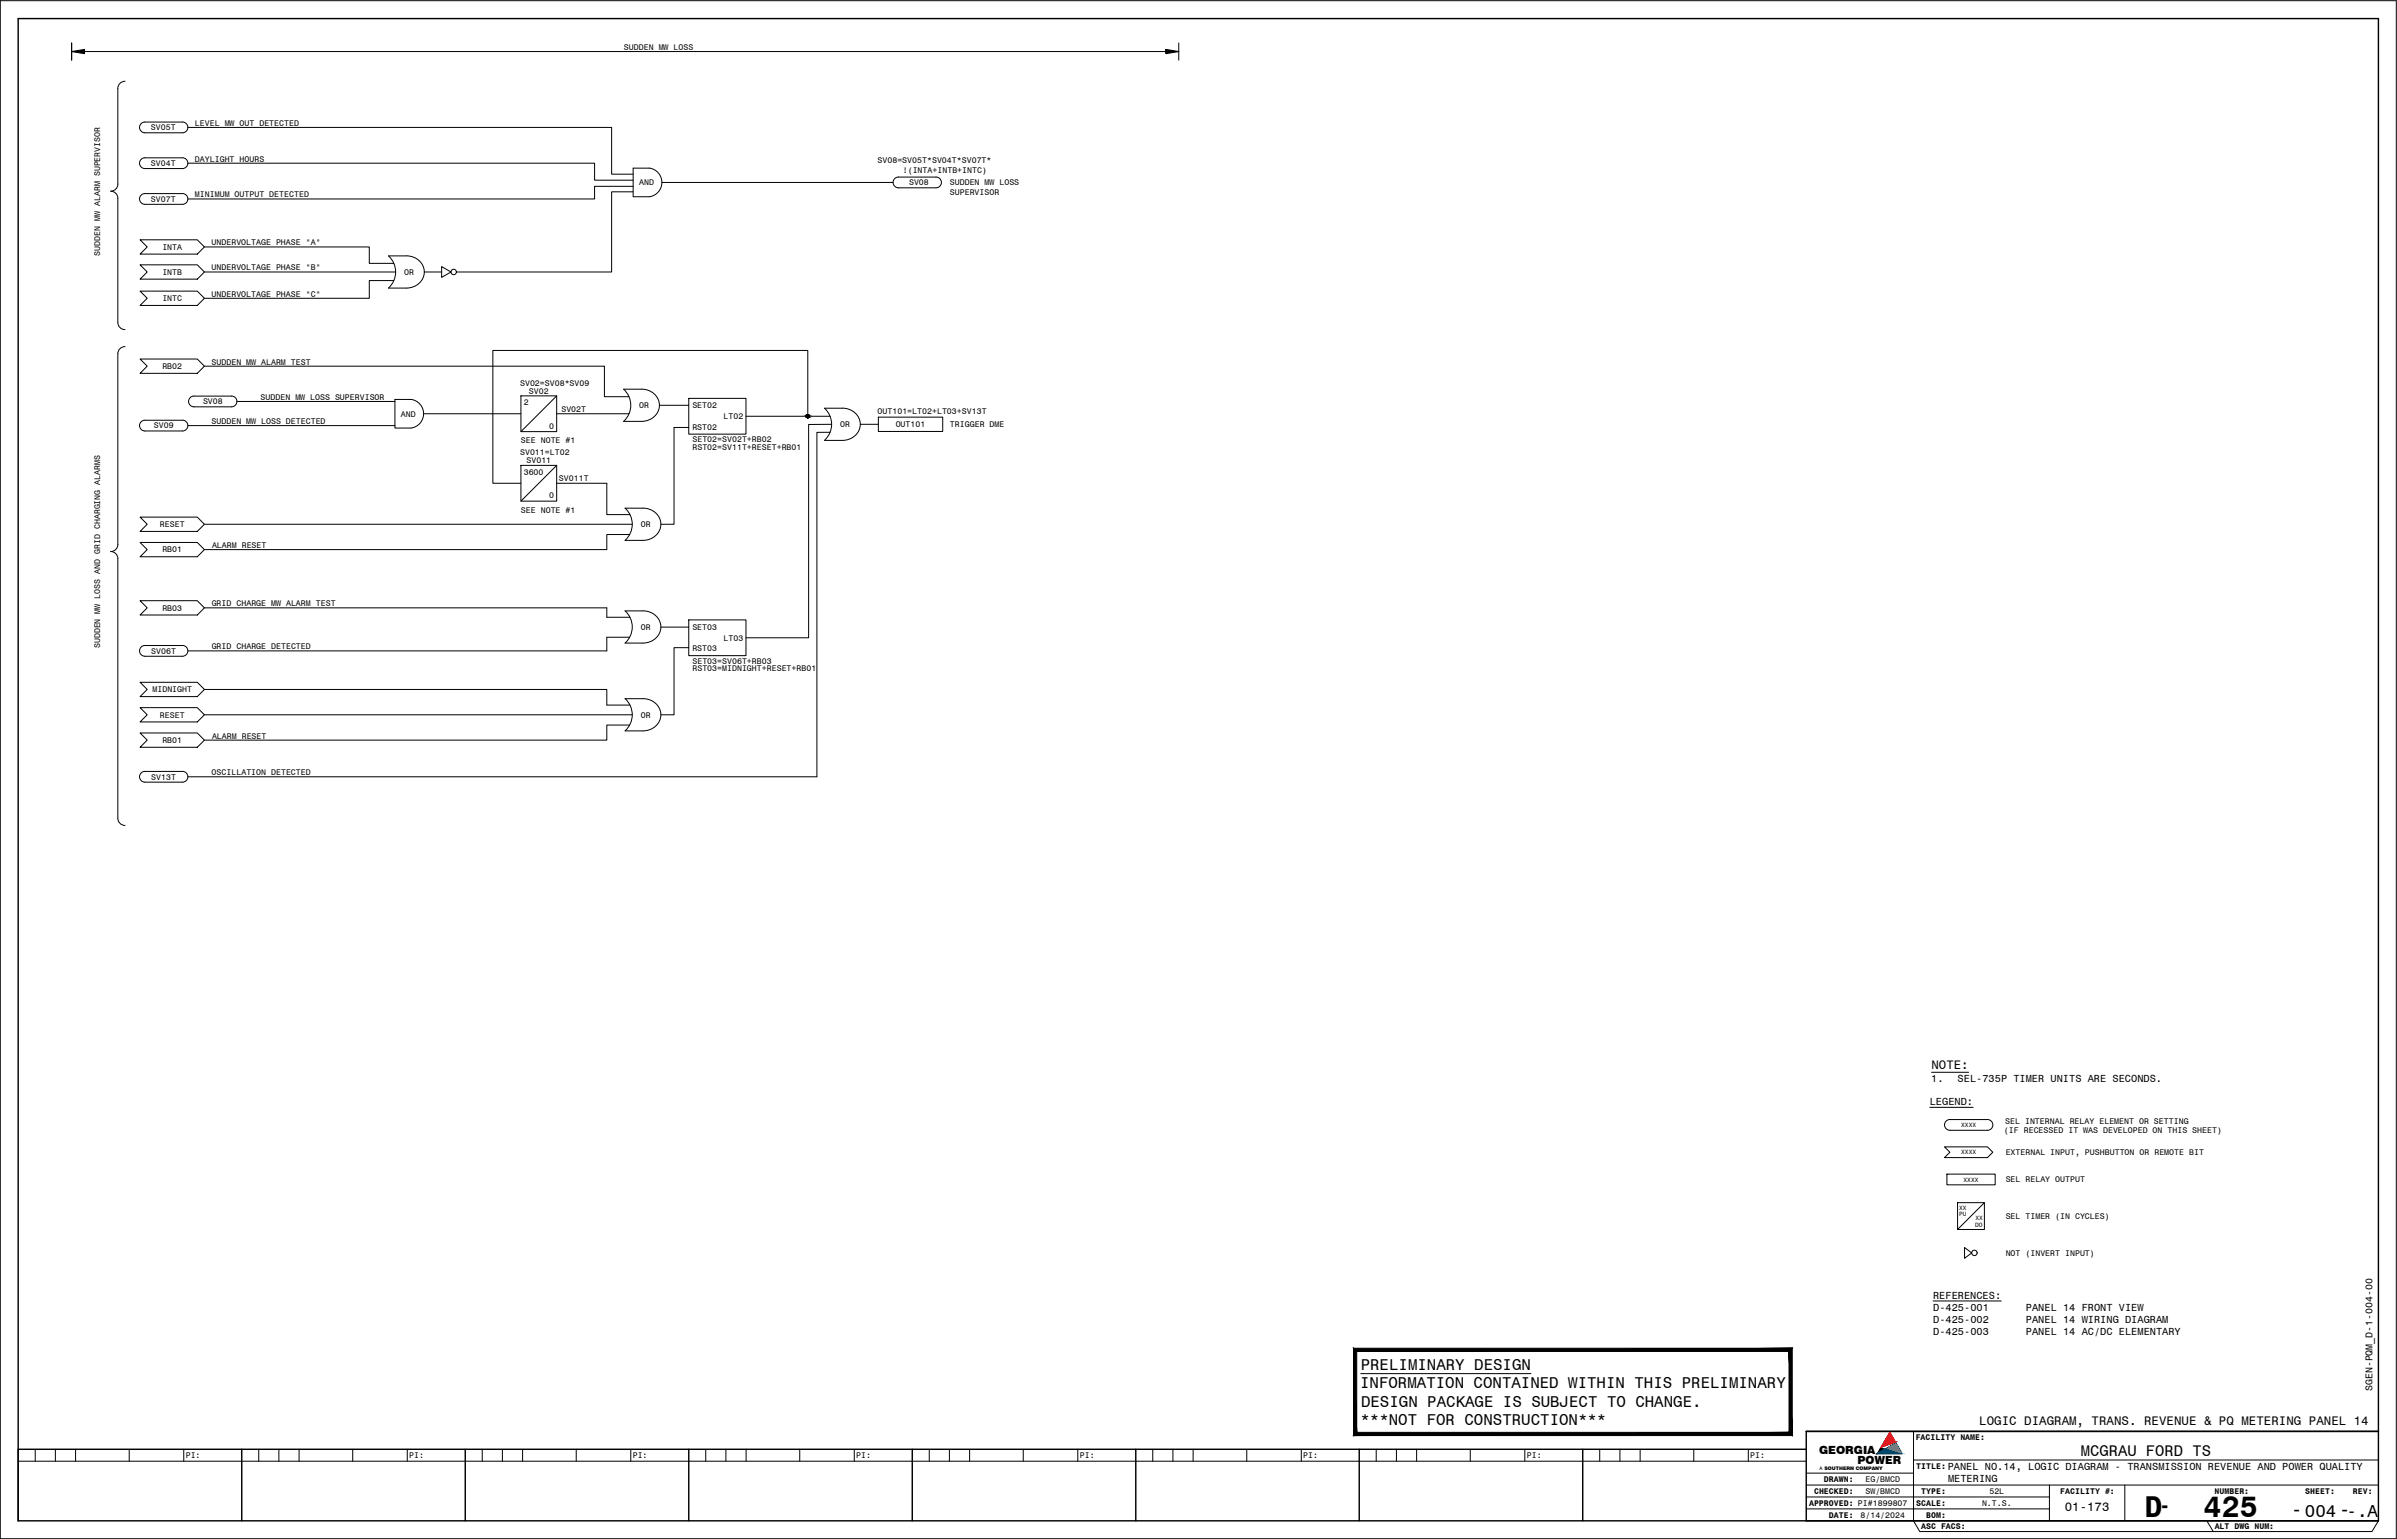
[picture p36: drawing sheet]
<svg xmlns="http://www.w3.org/2000/svg" width="851mm" height="546mm" viewBox="0 0 851 546" stroke-linecap="round" stroke-linejoin="round" font-family="sans-serif">
<defs><g id="words">
<g font-size="10.7">
<text x="761.6" y="538.8">D</text>
<text x="782.6" y="538.8">425</text>
</g>
<text font-size="7" x="813.6" y="538.3">-</text>
<text font-size="6.8" x="766.8" y="536.9">-</text>
<text font-size="6.2" x="818.5" y="538.6">004--.A</text>
<g font-size="5.6">
<text x="483.2" y="486.4">PRELIMINARY DESIGN</text>
<text x="483" y="493">INFORMATION CONTAINED WITHIN THIS PRELIMINARY</text>
<text x="483.4" y="499.5">DESIGN PACKAGE IS SUBJECT TO CHANGE.</text>
<text x="483.2" y="506.1">***NOT FOR CONSTRUCTION***</text>
</g>
<text font-size="5.5" x="739" y="517">MCGRAU FORD TS</text>
<g font-size="4.4">
<text x="685.9" y="379.7">NOTE:</text>
<text x="702.9" y="506.1">LOGIC DIAGRAM, TRANS. REVENUE &amp; PQ METERING PANEL 14</text>
<text x="733.3" y="536.6">01-173</text>
</g>
<g font-size="4">
<text x="646" y="516.1">GEORGIA</text>
<text x="659.6" y="519.7">POWER</text>
</g>
<g font-size="3.7">
<text x="685.8" y="384.3">1.</text>
<text x="695.2" y="384.3">SEL-735P TIMER UNITS ARE SECONDS.</text>
<text x="685.3" y="392.3">LEGEND:</text>
<text x="686.5" y="461.1">REFERENCES:</text>
<text x="686.5" y="465.4">D-425-001</text>
<text x="719.5" y="465.4">PANEL 14 FRONT VIEW</text>
<text x="686.5" y="469.7">D-425-002</text>
<text x="686.5" y="474">D-425-003</text>
<text x="719.5" y="469.7">PANEL 14 WIRING DIAGRAM</text>
<text x="719.5" y="474">PANEL 14 AC/DC ELEMENTARY</text>
<text x="691.7" y="522">PANEL NO.14, LOGIC DIAGRAM - TRANSMISSION REVENUE AND POWER QUALITY</text>
<text x="691.8" y="526.3">METERING</text>
</g>
<text font-size="3.5" x="842.6" y="494" transform="rotate(-90 842.6 494)">SGEN-PQM_D-1-004-00</text>
<g font-size="2.9">
<text x="221.6" y="17.6">SUDDEN MW LOSS</text>
<text x="53.6" y="46.3">SV05T</text>
<text x="69.2" y="44.7">LEVEL MW OUT DETECTED</text>
<text x="53.6" y="59">SV04T</text>
<text x="69.2" y="57.4">DAYLIGHT HOURS</text>
<text x="311.6" y="57.9">SV08=SV05T*SV04T*SV07T*</text>
<text x="227" y="65.8">AND</text>
<text x="320.6" y="61.4">!(INTA+INTB+INTC)</text>
<text x="322.8" y="65.8">SV08</text>
<text x="337.3" y="65.8">SUDDEN MW LOSS</text>
<text x="53.6" y="71.7">SV07T</text>
<text x="69.2" y="70">MINIMUM OUTPUT DETECTED</text>
<text x="337.3" y="69.3">SUPERVISOR</text>
<text x="57.7" y="88.7">INTA</text>
<text x="75.1" y="87.1">UNDERVOLTAGE PHASE &quot;A&quot;</text>
<text x="35.6" y="90.8" transform="rotate(-90 35.6 90.8)">SUDDEN MW ALARM SUPERVISOR</text>
<text x="57.7" y="97.6">INTB</text>
<text x="75.1" y="96">UNDERVOLTAGE PHASE &quot;B&quot;</text>
<text x="143.5" y="97.6">OR</text>
<text x="57.7" y="106.9">INTC</text>
<text x="75.1" y="105.3">UNDERVOLTAGE PHASE &quot;C&quot;</text>
<text x="57.7" y="131">RB02</text>
<text x="75.1" y="129.6">SUDDEN MW ALARM TEST</text>
<text x="184.7" y="137">SV02=SV08*SV09</text>
<text x="72.1" y="143.6">SV08</text>
<text x="92.6" y="142">SUDDEN MW LOSS SUPERVISOR</text>
<text x="186" y="143.9">2</text>
<text x="187.8" y="139.9">SV02</text>
<text x="142.4" y="147.9">AND</text>
<text x="199.4" y="146.2">SV02T</text>
<text x="227" y="144.9">OR</text>
<text x="245.9" y="145">SET02</text>
<text x="257" y="148.8">LT02</text>
<text x="311.7" y="146.8">OUT101=LT02+LT03+SV13T</text>
<text x="54.7" y="152.1">SV09</text>
<text x="75.1" y="150.6">SUDDEN MW LOSS DETECTED</text>
<text x="195" y="152.3">0</text>
<text x="245.9" y="152.6">RST02</text>
<text x="298.4" y="151.7">OR</text>
<text x="318.1" y="151.7">OUT101</text>
<text x="337.4" y="151.7">TRIGGER DME</text>
<text x="184.7" y="161.7">SV011=LT02</text>
<text x="185" y="157.4">SEE NOTE #1</text>
<text x="245.9" y="157">SET02=SV02T+RB02</text>
<text x="245.9" y="159.7">RST02=SV11T+RESET+RB01</text>
<text x="187" y="164.5">SV011</text>
<text x="186" y="168.6">3600</text>
<text x="198.5" y="170.9">SV011T</text>
<text x="195" y="176.9">0</text>
<text x="185" y="182.1">SEE NOTE #1</text>
<text x="56.8" y="187.2">RESET</text>
<text x="227.5" y="187.2">OR</text>
<text x="57.7" y="196.2">RB01</text>
<text x="75.3" y="194.6">ALARM RESET</text>
<text x="75.2" y="215.3">GRID CHARGE MW ALARM TEST</text>
<text x="57.7" y="216.8">RB03</text>
<text x="227.5" y="223.6">OR</text>
<text x="245.9" y="223.7">SET03</text>
<text x="257" y="227.5">LT03</text>
<text x="35.6" y="230.2" transform="rotate(-90 35.6 230.2)">SUDDEN MW LOSS AND GRID CHARGING ALARMS</text>
<text x="53.7" y="232.1">SV06T</text>
<text x="75.2" y="230.6">GRID CHARGE DETECTED</text>
<text x="245.9" y="231.3">RST03</text>
<text x="245.9" y="235.7">SET03=SV06T+RB03</text>
<text x="245.9" y="238.4">RST03=MIDNIGHT+RESET+RB01</text>
<text x="54.1" y="245.8">MIDNIGHT</text>
<text x="56.8" y="254.8">RESET</text>
<text x="227.5" y="254.8">OR</text>
<text x="57.7" y="263.8">RB01</text>
<text x="75.3" y="262.3">ALARM RESET</text>
<text x="75.2" y="275.3">OSCILLATION DETECTED</text>
<text x="53.7" y="276.9">SV13T</text>
<text x="712.1" y="399">SEL INTERNAL RELAY ELEMENT OR SETTING</text>
<text x="711.7" y="402.2">(IF RECESSED IT WAS DEVELOPED ON THIS SHEET)</text>
<text x="712.3" y="410.1">EXTERNAL INPUT, PUSHBUTTON OR REMOTE BIT</text>
<text x="712.3" y="419.8">SEL RELAY OUTPUT</text>
<text x="712.3" y="432.8">SEL TIMER (IN CYCLES)</text>
<text x="712.3" y="445.9">NOT (INVERT INPUT)</text>
<text x="680.3" y="511.3">FACILITY NAME:</text>
<text x="66" y="517.7">PI:</text>
<text x="145.3" y="517.7">PI:</text>
<text x="224.7" y="517.7">PI:</text>
<text x="304.1" y="517.7">PI:</text>
<text x="383.5" y="517.7">PI:</text>
<text x="462.8" y="517.7">PI:</text>
<text x="542.2" y="517.7">PI:</text>
<text x="621.6" y="517.7">PI:</text>
<text x="680.5" y="521.5">TITLE:</text>
<text x="647.7" y="526.2">DRAWN:</text>
<text x="662.5" y="526.2">EG/BMCD</text>
<text x="644.2" y="530.4">CHECKED:</text>
<text x="662.5" y="530.4">SW/BMCD</text>
<text x="682.3" y="530.4">TYPE:</text>
<text x="706.5" y="530.4">52L</text>
<text x="731.7" y="530.5">FACILITY #:</text>
<text x="786.4" y="530.4">NUMBER:</text>
<text x="818.7" y="530.4">SHEET:</text>
<text x="835.6" y="530.5">REV:</text>
<text x="642.5" y="534.7">APPROVED: PI#1899807</text>
<text x="649.5" y="538.9">DATE:</text>
<text x="660.7" y="538.9">8/14/2024</text>
<text x="680.5" y="534.7">SCALE:</text>
<text x="684" y="538.9">BOM:</text>
<text x="703.9" y="534.7">N.T.S.</text>
<text x="682.3" y="542.9">ASC FACS:</text>
<text x="786.5" y="542.9">ALT DWG NUM:</text>
</g>
<g font-size="2.2">
<text x="696.5" y="400.2">XXXX</text>
<text x="696.5" y="409.9">XXXX</text>
<text x="697.3" y="419.6">XXXX</text>
<text x="695.8" y="431.8">PU</text>
<text x="695.8" y="429.5">XX</text>
<text x="701.5" y="435.6">DO</text>
<text x="701.5" y="433.3">XX</text>
</g>
<text font-size="1.7" x="646.2" y="522.1">A SOUTHERN COMPANY</text>
</g></defs>
<!-- layer: 0 -->
<g fill="none" stroke="#000" stroke-width=".36">
<path d="M25.4 18.3l4.6-.8v1.6zM25.4 15.3v6.1M25.4 18.3h393.2M26.6 18.3l3.4-.6v1.2zM27.7 18.3l2.3-.4v.8zM28.9 18.3l1.1-.2v.4zM414 17.5l4.6 .8-4.6 .8zM414 17.7l3.5 .6-3.5 .6zM414 17.9l2.3 .4-2.3 .4zM414 18.1l1.2 .2-1.2 .2zM418.6 15.3v6.1M44.4 28.8l-1.1 .3-.9 .7-.6 1.6v34"/>
<path d="M50.1 56.6l1.4-.6h13.3a1.92 1.92 0 0 1 1.9 1.9 1.92 1.92 0 0 1-1.9 2h-13.3a1.92 1.92 0 0 1-1.8-1.2 1.92 1.92 0 0 1 .4-2.1zM50.1 43.9l1.4-.6h13.3a1.92 1.92 0 0 1 1.9 1.9 1.92 1.92 0 0 1-1.9 2h-13.3a1.92 1.92 0 0 1-1.8-1.2 1.92 1.92 0 0 1 .4-2.1zM66.7 45.2h150.5v16.6h7.7M66.7 57.9h144.5v6.1h13.7M224.9 59.7h5.7a5.1 5.1 0 0 1 4.5 5.1 5.1 5.1 0 0 1-4.5 5.1h-5.7zM39.3 67.9l1.1 .2 .9 .7 .6 1.6M41.8 70.4v44.1M41.9 65.3l-.6 1.6-.9 .7-1.1 .3M50.1 69.3l1.4-.6h13.3a1.92 1.92 0 0 1 1.9 1.9 1.92 1.92 0 0 1-1.9 2h-13.3a1.92 1.92 0 0 1-1.8-1.2 1.92 1.92 0 0 1 .4-2.1zM224.9 66.2h-13.7v4.4h-144.5M224.9 68.1h-7.7v28.5h-55.1M235 64.8h82.2"/>
<path d="M317.7 63.4l1.4-.5h13.3a1.92 1.92 0 0 1 1.9 1.9 1.92 1.92 0 0 1-1.9 1.9h-13.3a1.92 1.92 0 0 1-1.8-1.2 1.92 1.92 0 0 1 .4-2.1zM49.7 85.1h20.4l2.5 2.6-2.5 2.5h-20.4l2.6-2.5zM49.7 94h20.4l2.5 2.6-2.5 2.5h-20.4l2.6-2.5zM72.6 87.7h58.5v5.8h8.8M72.6 96.6h67.9M139.9 99.6h-8.8v6.3h-58.5M144.3 90.9h-6.3a7.7 7.7 0 0 1 0 11.4h6.3M144.3 90.8a5.8 5.8 0 0 1 6.4 5.8 5.8 5.8 0 0 1-6.4 5.7M150.7 96.6h6.1M156.8 94.7l3.3 1.9-3.3 1.9zM41.8 114.5l.6 1.6 .9 .7 1.1 .2M49.7 103.4h20.4l2.5 2.5-2.5 2.6h-20.4l2.6-2.6z"/>
<path d="M44.4 123.1l-1.1 .2-.9 .7-.6 1.6v67.7M49.7 127.5h20.4l2.5 2.5-2.5 2.6h-20.4l2.6-2.6zM72.6 130h142.1v10.9h8.7M221.5 138.2h6.3a5.7 5.7 0 0 1 6.4 5.7 5.7 5.7 0 0 1-6.4 5.7h-6.3a7.7 7.7 0 0 0 0-11.4zM51.5 149.2h13.3M51.5 149.2a1.92 1.92 0 0 0-1.9 1.9 1.92 1.92 0 0 0 1.9 1.9h13.3a1.92 1.92 0 0 0 1.9-1.9 1.92 1.92 0 0 0-1.9-1.9M66.7 151.1h73.6M67.5 141.2l1.4-.6h13.3a1.92 1.92 0 0 1 1.9 1.9 1.92 1.92 0 0 1-1.9 2h-13.3a1.92 1.92 0 0 1-1.8-1.2 1.92 1.92 0 0 1 .4-2.1zM84.1 142.6h56.2M140.3 141.8h5.7a5.1 5.1 0 0 1 4.4 5.1 5.1 5.1 0 0 1-4.4 5.1h-5.7zM150.4 146.9h34.6M185 140.6h12.7v12.7h-12.7z"/>
<path d="M197.7 140.6l-12.7 12.7M197.7 146.9h25.7M234.2 143.9h10.4M244.6 141.4h20.3v12.7h-20.3zM244.6 151.8h-5.2v34.4h-4.7M264.9 147.8h29.9M286.9 147.8v-23.4h-111.9v47.2h10M292.8 144.9h6.3M292.8 144.9a7.7 7.7 0 0 1 0 11.5h6.3M294.8 153.5h-4.7v122.3h-223.4M295.3 150.7h-8.1v75.8h-22.3M299.2 144.9a5.8 5.8 0 0 1 6.3 5.7 5.8 5.8 0 0 1-6.3 5.8"/>
<path d="M305.5 150.7h6.4M311.9 148.1h22.9v5.1h-22.9zM185 165.2h12.7v12.7h-12.7zM197.7 171.6h17.8v11.1h8.2M197.7 165.2l-12.7 12.7M41.8 198.4v92.1l.6 1.6 .9 .7 1.1 .3M41.9 193.3l-.6 1.6-.9 .7-1.1 .2 1.6 .6 .7 .9 .3 1.1M49.7 183.6h20.4l2.5 2.6-2.5 2.5h-20.4l2.6-2.5zM49.7 192.6h20.4l2.5 2.5-2.5 2.6h-20.4l2.6-2.6zM72.6 186.2h151.9M222 180.4h6.3a5.7 5.7 0 0 1 6.4 5.7 5.7 5.7 0 0 1-6.4 5.8h-6.3a7.7 7.7 0 0 0 0-11.5zM223.6 189.8h-8.1v5.3h-142.9"/>
<path d="M49.7 213.3h20.4l2.5 2.5-2.5 2.6h-20.4l2.6-2.6zM72.6 215.8h142.9v3.4h8.2M222 216.9h6.3a5.7 5.7 0 0 1 6.4 5.7 5.7 5.7 0 0 1-6.4 5.7h-6.3a7.7 7.7 0 0 0 0-11.4zM51.5 229.2h13.3M51.5 229.2a1.92 1.92 0 0 0-1.9 1.9 1.92 1.92 0 0 0 1.9 1.9h13.3a1.92 1.92 0 0 0 1.9-1.9 1.92 1.92 0 0 0-1.9-1.9M223.6 226.3h-8.1v4.8h-148.8M234.7 222.7h9.9M244.6 220.1h20.3v12.7h-20.3zM244.6 230h-5.2v23.8h-4.7M49.7 251.3h20.4l2.5 2.5-2.5 2.5h-20.4l2.6-2.5zM49.7 242.3h20.4l2.5 2.5-2.5 2.5h-20.4l2.6-2.5zM72.6 244.8h142.9v5.6h8.2"/>
<path d="M72.6 253.8h151.9M222 248.1h6.3a5.7 5.7 0 0 1 6.4 5.7 5.7 5.7 0 0 1-6.4 5.7h-6.3a7.7 7.7 0 0 0 0-11.4zM223.6 257.4h-8.1v5.4h-142.9M49.7 260.3h20.4l2.5 2.5-2.5 2.5h-20.4l2.6-2.5zM50.1 274.5l1.4-.6h13.3a1.92 1.92 0 0 1 1.9 1.9 1.92 1.92 0 0 1-1.9 1.9h-13.3a1.92 1.92 0 0 1-1.8-1.2 1.92 1.92 0 0 1 .4-2zM685.3 393.2h15.4M685.9 380.7h13.2M691.1 398.1l1.4-.6h13.3a1.92 1.92 0 0 1 1.9 1.9 1.92 1.92 0 0 1-1.9 1.9h-13.3a1.92 1.92 0 0 1-1.8-1.1 1.92 1.92 0 0 1 .4-2.1zM690.6 407.2h15.2l1.9 1.9-1.9 1.9h-15.2l1.9-1.9zM691.4 416.9h17.2v3.8h-17.2zM695.2 427h9.5v9.6h-9.5zM704.7 427l-9.5 9.6"/>
<path d="M697.7 443l2.5 1.9-2.5 1.9zM686.5 461.9h24.2M483.2 487.7h60.5"/>
<circle cx="161.1" cy="96.6" r=".96"/>
<circle cx="286.9" cy="147.8" r=".54"/>
<circle cx="701.2" cy="444.9" r=".96"/>
</g>
<g fill="#000" stroke="#000" stroke-width=".36">
<path d="M286.7 148.3h.3zM286.7 148.3l.2 .1z"/>
<path d="M286.8 147.2l.2 .1zM286.8 147.2l.2 .1z"/>
<path d="M286.8 147.3h.2zM286.7 147.3h.3z"/>
<path d="M286.7 148.3h.3zM286.7 148.3h.3z"/>
<path d="M286.7 147.3h.4zM286.7 147.3h.4z"/>
<path d="M286.7 147.3h.4zM286.6 147.3h.5z"/>
<path d="M286.6 148.3h.5zM286.6 148.3h.4z"/>
<path d="M286.6 148.3h.5zM286.6 148.3h.5z"/>
<path d="M286.6 147.3l.6 .1zM286.6 147.3l.6 .1z"/>
<path d="M286.6 147.4h.6zM286.5 147.4h.7z"/>
<path d="M286.5 148.2h.7zM286.5 148.2l.6 .1z"/>
<path d="M286.5 148.2h.7zM286.5 148.2h.7z"/>
<path d="M286.5 147.4h.8zM286.5 147.4h.8z"/>
<path d="M286.5 147.4l.8 .1zM286.5 147.4l.8 .1z"/>
<path d="M286.5 148.2h.8zM286.5 148.2h.7z"/>
<path d="M286.4 147.5h.9zM286.4 147.5h.9z"/>
<path d="M286.4 148.2h.9zM286.4 148.2h.9z"/>
<path d="M286.4 147.5l1 .1zM286.4 147.5l1 .1z"/>
<path d="M286.4 148.1h.9zM286.4 148.1h.9z"/>
<path d="M286.4 148.1h.9zM286.4 148.1l.9 .1z"/>
<path d="M286.4 147.6h1zM286.4 147.6h1z"/>
<path d="M286.4 147.6l1 .1zM286.4 147.6l1 .1z"/>
<path d="M286.3 148h1.1zM286.3 148h1.1z"/>
<path d="M286.3 148h1.1zM286.3 148l1 .1z"/>
<path d="M286.3 147.7h1.1zM286.3 147.7h1.1z"/>
<path d="M286.3 147.7l1.1 .1zM286.3 147.7l1.1 .1z"/>
<path d="M286.3 147.9h1.1zM286.3 147.9h1.1z"/>
<path d="M286.3 147.9h1.1zM286.3 147.9l1.1 .1z"/>
<path d="M286.3 147.8h1.1zM286.3 147.8h1.1z"/>
<path d="M286.3 147.8h1.1zM286.3 147.8l1.1 .1z"/>
<path d="M480.7 478.7l1.1 1.2 154.7-1.2zM481.8 479.9l154.7-1.2-1.2 1.2zM636.5 478.7l-1.2 1.2 1.2 29.8zM635.3 479.9l1.2 29.8-1.2-1.1zM480.7 509.7h155.8l-1.2-1.1zM480.7 509.7l1.1-1.1h153.5zM480.7 478.7v31l1.1-1.1zM480.7 478.7l1.1 1.2v28.7z"/>
</g>
<!-- layer: zzz_TitleBlock Structure -->
<g fill="none" stroke="#000" stroke-width=".36">
<path d="M6.5 518.8h635M12.5 514.6v4.2M19.7 514.6v4.2M26.8 514.6v4.2M45.9 514.6v4.2M65.3 514.6v4.2M91.9 514.6v4.2M99 514.6v4.2M106.2 514.6v4.2M125.3 514.6v4.2M144.6 514.6v4.2M171.3 514.6v4.2"/>
<path d="M178.4 514.6v4.2M185.6 514.6v4.2M204.6 514.6v4.2M224 514.6v4.2M250.6 514.6v4.2M257.8 514.6v4.2M265 514.6v4.2M284 514.6v4.2M303.4 514.6v4.2M330 514.6v4.2M337.2 514.6v4.2M344.3 514.6v4.2"/>
<path d="M363.4 514.6v4.2M382.8 514.6v4.2M409.4 514.6v4.2M416.5 514.6v4.2M423.7 514.6v4.2M442.8 514.6v4.2M462.1 514.6v4.2M488.7 514.6v4.2M495.9 514.6v4.2M503.1 514.6v4.2M522.1 514.6v4.2M541.5 514.6v4.2"/>
<path d="M568.1 514.6v4.2M575.3 514.6v4.2M582.5 514.6v4.2M601.5 514.6v4.2M620.9 514.6v4.2M679.6 508.2v31.8l2.2 3.8h160.6l2.3-3.8M679.6 518.4h165.1M641.5 523.1h38.1M641.5 531.5h86.3M641.5 535.8h86.3M641.5 527.3h203.2M727.8 527.3v12.7"/>
<path d="M754.6 527.3v12.7M783.7 540l2.3 3.8"/>
</g>
<!-- layer: zzz_TitleBlock Border -->
<path d="M6.5 6.6h838.2v533.4h-838.2zM6.5 514.6h635M85.9 514.6v25.4M165.2 514.6v25.4M244.6 514.6v25.4M324 514.6v25.4M403.4 514.6v25.4M482.7 514.6v25.4M562.1 514.6v25.4M844.7 508.2h-203.2v31.8" fill="none" stroke="#000" stroke-width=".51"/>
<path d="M.1 .2h850.9v546.1h-850.9z" fill="none" stroke="#000" stroke-width=".36"/>
<!-- layer: zzz_TitleBlock Structure -->
<path d="M666.7 516.1l6.6-3.8 2.2 3.8z" fill="none" stroke="#00bcf1" stroke-width=".36"/>
<g fill="#ec1c24" stroke="#ec1c24" stroke-width=".36">
<path d="M671.1 508.6l2 3.4h-4zM669.1 512l-1 1.9 5-1.9z"/>
<path d="M671.1 508.6l2 3.4h-4zM669.1 512l-1 1.9 5-1.9z"/>
</g>
<path d="M671.1 508.6l2 3.4-5 1.9z" fill="none" stroke="#ec1c24" stroke-width=".36"/>
<path d="M667.9 514.2l1.4 .4h-1.7zM667.6 514.6l-.9 1.5 2.6-1.5z" fill="#b2d235" stroke="#b2d235" stroke-width=".36"/>
<g fill="#000" stroke="#000" stroke-width=".36">
<path d="M666.7 516.1l2.6-1.5 5.1 1.5zM666.7 516.1l6.6-3.8 2.2 3.8z"/>
<path d="M667.9 514.2l1.4 .4h-1.7zM667.6 514.6l-.9 1.5 2.6-1.5z"/>
<path d="M671.1 508.6l2 3.4h-4zM669.1 512l-1 1.9 5-1.9z"/>
</g>
<g fill="#00bcf1" stroke="#00bcf1" stroke-width=".36">
<path d="M669.3 514.6l4-2.3 1.3 2.3z"/>
<path d="M669.3 514.6l6.2 1.5-.9-1.5zM669.3 514.6l6.2 1.5h-1.1z"/>
</g>
<path d="M667.9 514.2l6.5 1.9h-7.7z" fill="none" stroke="#b2d235" stroke-width=".36"/>
<path d="M666.7 516.1l2.6-1.5 5.1 1.5z" fill="#007db9" stroke="#007db9" stroke-width=".36"/>
<path d="M666.7 516.1l2.6-1.5 5.1 1.5z" fill="none" stroke="#007db9" stroke-width=".36"/>
<use href="#words"/>
</svg>
